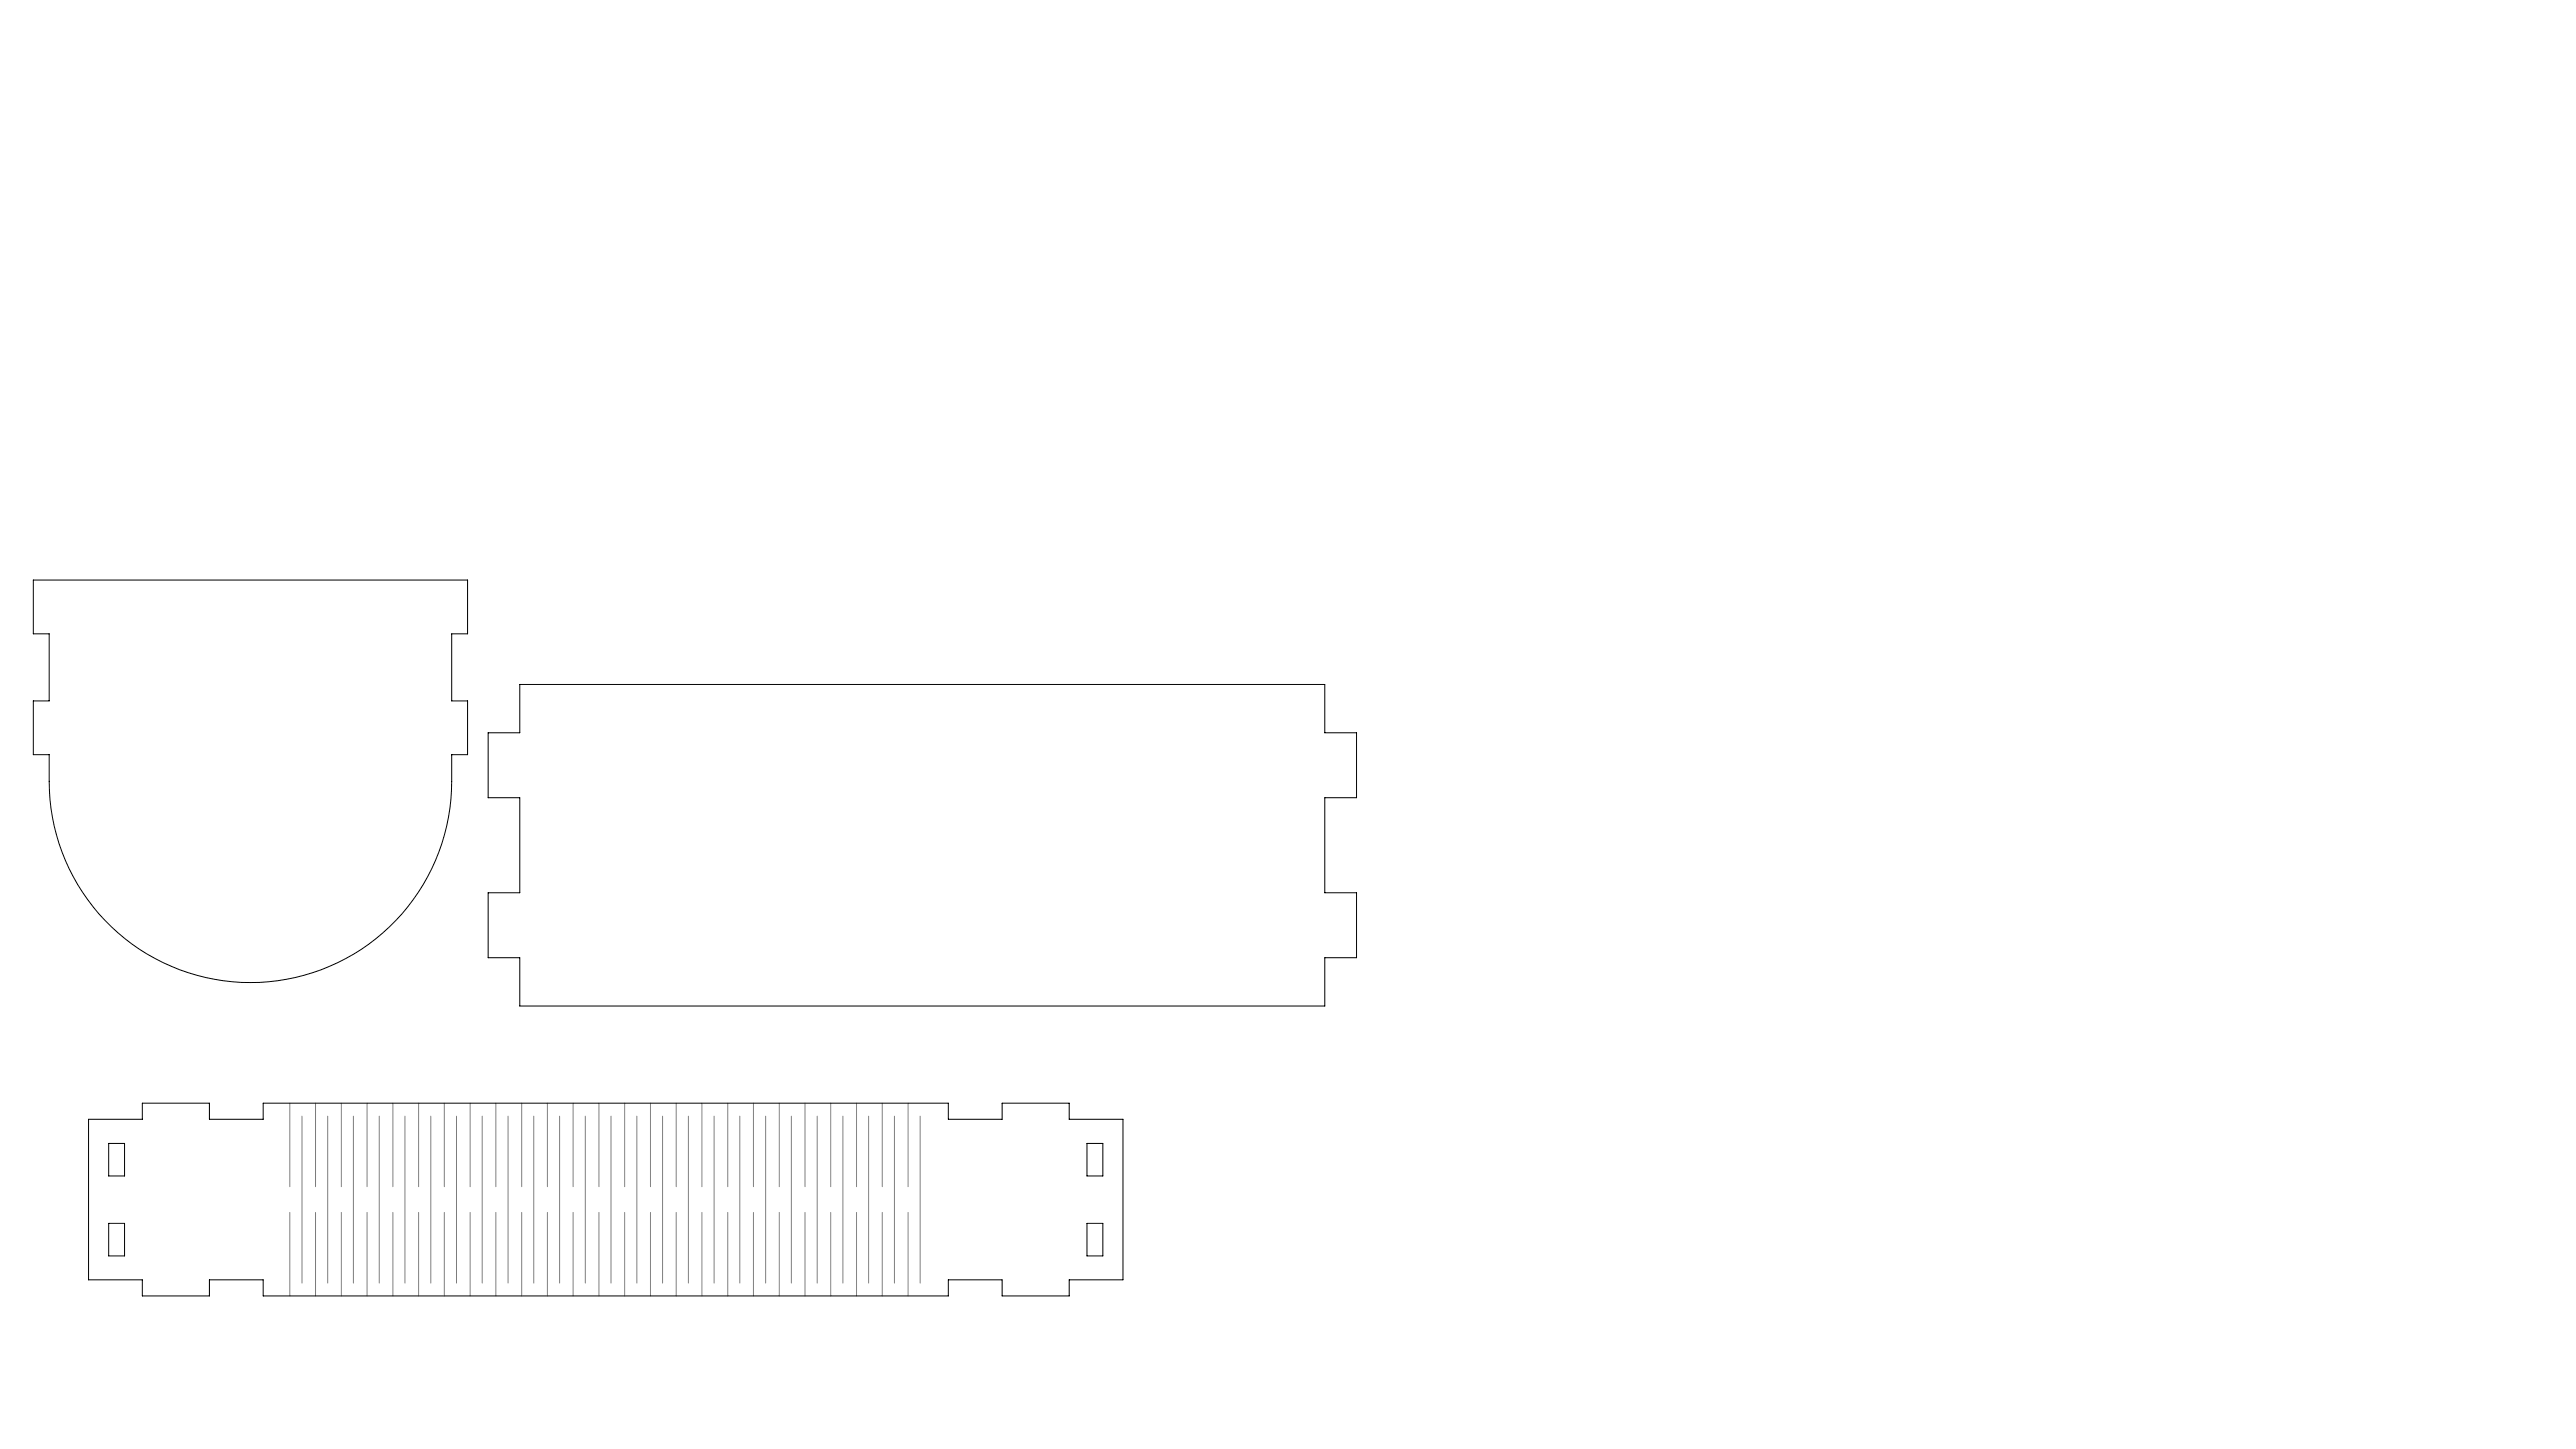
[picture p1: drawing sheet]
<svg xmlns="http://www.w3.org/2000/svg" width="813mm" height="457mm" viewBox="0 0 813 457" stroke-linecap="round" stroke-linejoin="round" font-family="sans-serif">
<g fill="none" stroke="#808080" stroke-width=".32">
<path d="M91.4 348.1v26.3M95.3 352.2v52.6M99.6 348.1v26.3M103.4 352.2v52.6M107.7 348.1v26.3M111.5 352.2v52.6M115.8 348.1v26.3M119.7 352.2v52.6M124 348.1v26.3M127.8 352.2v52.6M132.1 348.1v26.3M135.9 352.2v52.6"/>
<path d="M140.2 348.1v26.3M144 352.2v52.6M148.3 348.1v26.3M152.2 352.2v52.6M156.5 348.1v26.3M160.3 352.2v52.6M164.6 348.1v26.3M168.4 352.2v52.6M172.7 348.1v26.3M176.6 352.2v52.6M180.8 348.1v26.3M184.7 352.2v52.6"/>
<path d="M189 348.1v26.3M192.8 352.2v52.6M197.1 348.1v26.3M200.9 352.2v52.6M205.2 348.1v26.3M209.1 352.2v52.6M213.4 348.1v26.3M217.2 352.2v52.6M221.5 348.1v26.3M225.3 352.2v52.6M229.6 348.1v26.3M233.4 352.2v52.6"/>
<path d="M237.7 348.1v26.3M241.6 352.2v52.6M245.9 348.1v26.3M249.7 352.2v52.6M254 348.1v26.3M257.8 352.2v52.6M262.1 348.1v26.3M266 352.2v52.6M270.3 348.1v26.3M274.1 352.2v52.6M278.4 348.1v26.3M282.2 352.2v52.6"/>
<path d="M286.5 348.1v26.3M290.3 352.2v52.6M91.4 382.6v26.3M99.6 382.6v26.3M107.7 382.6v26.3M115.8 382.6v26.3M124 382.6v26.3M132.1 382.6v26.3M140.2 382.6v26.3M148.3 382.6v26.3M156.5 382.6v26.3M164.6 382.6v26.3"/>
<path d="M172.7 382.6v26.3M180.8 382.6v26.3M189 382.6v26.3M197.1 382.6v26.3M205.2 382.6v26.3M213.4 382.6v26.3M221.5 382.6v26.3M229.6 382.6v26.3M237.7 382.6v26.3M245.9 382.6v26.3M254 382.6v26.3M262.1 382.6v26.3"/>
<path d="M270.3 382.6v26.3M278.4 382.6v26.3M286.5 382.6v26.3"/>
</g>
<path d="M10.5 183h137v17h-5v21.2h5v16.9h-5a80.9 80.9 0 0 1-1.6 22.6 63.5 63.5 0 0 1-69 48.9 63.5 63.5 0 0 1-56.4-63.1v-8.4h-5v-16.9h5v-21.2h-5zM164 216h254v15.2h10v20.5h-10v30h10v20.5h-10v15.2h-254v-15.2h-10v-20.5h10v-30h-10v-20.5h10zM27.9 353.2h17v-5.1h21.2v5.1h16.9v-5.1h216.2v5.1h17v-5.1h21.2v5.1h16.9v50.6h-16.9v5.1h-21.2v-5.1h-17v5.1h-216.2v-5.1h-16.9v5.1h-21.2v-5.1h-17zM34.3 360.8h5v10.3h-5zM343 360.8h5v10.3h-5zM34.3 386h5v10.3h-5zM343 386h5v10.3h-5z" fill="none" stroke="#000" stroke-width=".32"/>
</svg>
